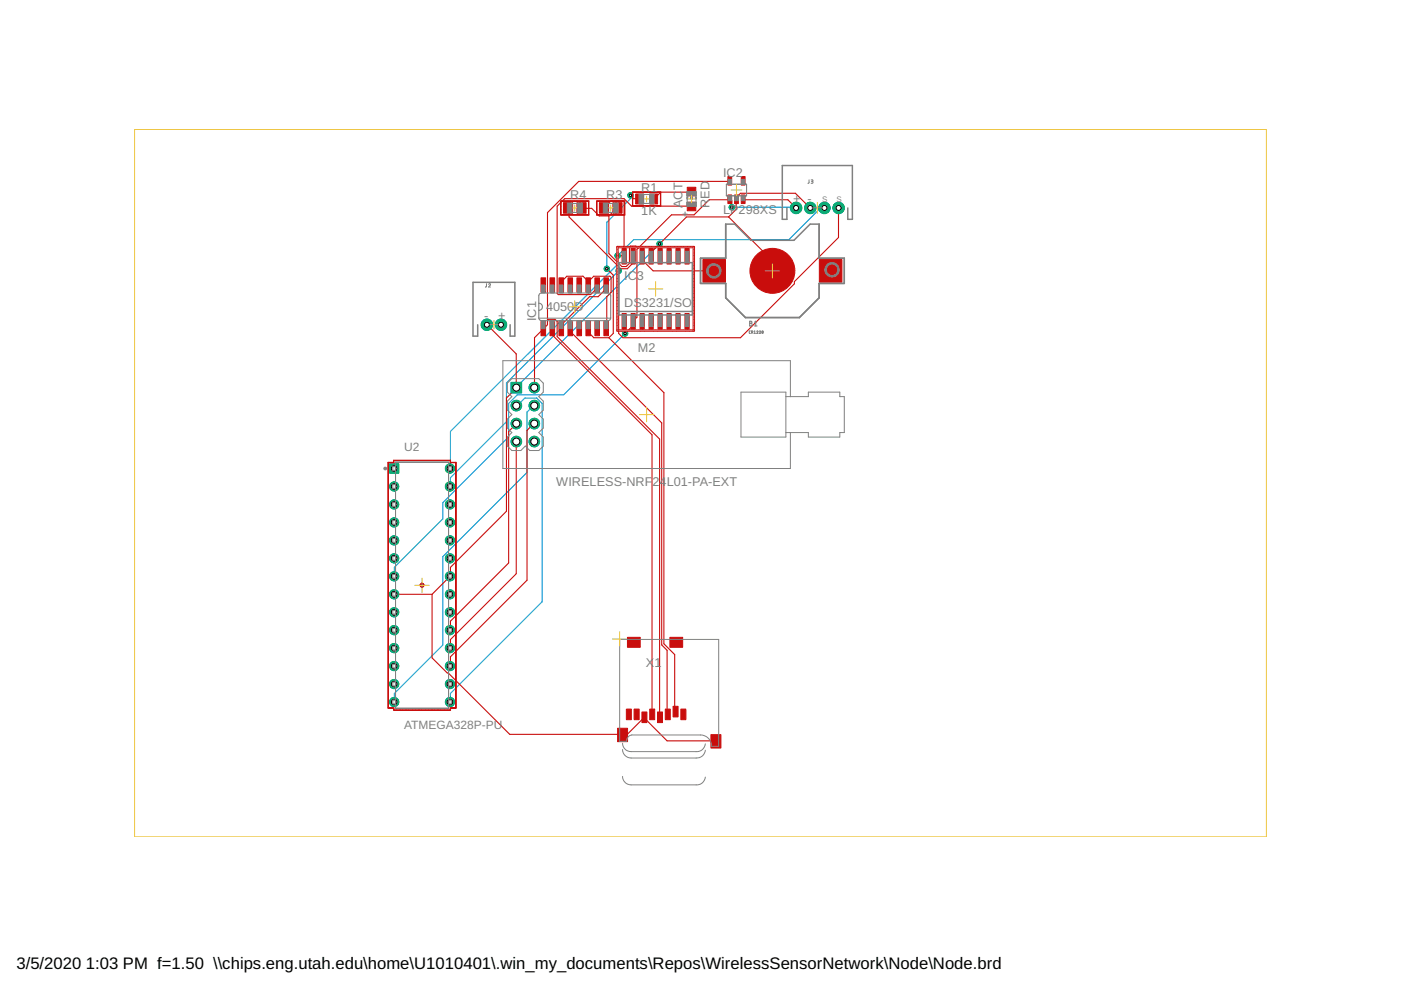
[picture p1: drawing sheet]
<svg xmlns="http://www.w3.org/2000/svg" width="297mm" height="210mm" viewBox="0 0 297 210" stroke-linecap="round" stroke-linejoin="round" font-family="sans-serif">
<defs><g id="words">
<g font-size="3.5">
<text x="3.5" y="205.4">3/5/2020</text>
<text x="18.2" y="205.4">1:03 PM f=1.50 \\chips.eng.utah.edu\home\U1010401\.win_my_documents\Repos\WirelessSensorNetwork\Node\Node.brd</text>
</g>
<g font-size="2.7" fill="#808080">
<text x="136" y="40.7">R1</text>
<text x="144.7" y="40.4" transform="rotate(-90 144.7 40.4)">T</text>
<text x="153.3" y="37.4">IC2</text>
<text x="120.9" y="42.2">R4</text>
<text x="128.5" y="42.2">R3</text>
<text x="136" y="45.6">1K</text>
<text x="144.7" y="44.1" transform="rotate(-90 144.7 44.1)">AC</text>
<text x="150.4" y="44.1" transform="rotate(-90 150.4 44.1)">R</text>
<text x="150.4" y="42.2" transform="rotate(-90 150.4 42.2)">ED</text>
<text x="153.3" y="45.4">LP298XS</text>
<text x="168.2" y="43">+ -</text>
<text x="132.3" y="59.3">IC3</text>
<text x="132.3" y="65">DS3231/SO</text>
<text x="102.6" y="67.8">-</text>
<text x="105.6" y="67.8">+</text>
<text x="113.7" y="68.1" transform="rotate(-90 113.7 68.1)">IC1</text>
<text x="115.8" y="66">4050D</text>
<text x="135.2" y="74.6">M2</text>
<text x="117.9" y="103.1">WIRELESS-NRF</text>
<text x="138.4" y="103.1">2</text>
<text x="139.9" y="103.1">4</text>
<text x="141.4" y="103.1">L01-PA-EXT</text>
<text x="136.9" y="141.4">X</text>
<text x="138.7" y="141.4">1</text>
</g>
<g font-size="2.5" fill="#808080">
<text x="85.7" y="95.5">U2</text>
<text x="85.7" y="154.6">ATMEGA328P-PU</text>
</g>
<g font-size="1.7" fill="#808080">
<text x="174.3" y="42.7">S</text>
<text x="177.3" y="42.7">S</text>
</g>
</g></defs>
<path d="M131.2 57.4l-23.8 23.8v8.2l-11.9 11.9-.1 1.8M133.7 41.4v.7l-5 5v9.9M139.8 51.7l-30.3 30.5M155.2 43.9h13.4l.2 .2M174.8 44.1l-.9 .1-6.6 6.6h-32.9l-3.5 3.4v1.9l-35.4 35.4-.1 7.8M132.5 70.7l-13 13h-9.8l-1.9 1.8v7.1l-13.9 14v3.4l-10.3 10.3v1.9M109.5 86h.2l1.6-1.6h2.5l1.1 1.1v42.1l-19.4 19.4-.1 1.8M113.3 86h-.2l-1.4 1.4v12.8l-17.8 17.8v18.7l-10.3 10.3v1.8M83.6 148.8h.1" fill="none" stroke="#0696d7" stroke-width=".23"/>
<circle cx="103.2" cy="68.9" r="1.21" fill="#0dab76" stroke="#0dab76" stroke-width=".21"/>
<circle cx="103.2" cy="68.9" r=".53" fill="#fff" stroke="#000" stroke-width=".21"/>
<circle cx="106.2" cy="68.9" r="1.21" fill="#0dab76" stroke="#0dab76" stroke-width=".21"/>
<circle cx="106.2" cy="68.9" r=".53" fill="#fff" stroke="#000" stroke-width=".21"/>
<circle cx="168.8" cy="44.1" r="1.21" fill="#0dab76" stroke="#0dab76" stroke-width=".21"/>
<circle cx="168.8" cy="44.1" r=".53" fill="#fff" stroke="#000" stroke-width=".21"/>
<circle cx="171.8" cy="44.1" r="1.21" fill="#0dab76" stroke="#0dab76" stroke-width=".21"/>
<circle cx="171.8" cy="44.1" r=".53" fill="#fff" stroke="#000" stroke-width=".21"/>
<circle cx="174.8" cy="44.1" r="1.21" fill="#0dab76" stroke="#0dab76" stroke-width=".21"/>
<circle cx="174.8" cy="44.1" r=".53" fill="#fff" stroke="#000" stroke-width=".21"/>
<circle cx="177.8" cy="44.1" r="1.21" fill="#0dab76" stroke="#0dab76" stroke-width=".21"/>
<circle cx="177.8" cy="44.1" r=".53" fill="#fff" stroke="#000" stroke-width=".21"/>
<path d="M108.4 81.1h2.2v2.2h-2.2z" fill="#0dab76" stroke="#0dab76" stroke-width=".21"/>
<circle cx="109.5" cy="82.2" r=".74" fill="#fff" stroke="#000" stroke-width=".21"/>
<circle cx="113.3" cy="93.6" r="1.12" fill="#0dab76" stroke="#0dab76" stroke-width=".21"/>
<circle cx="113.3" cy="93.6" r=".74" fill="#fff" stroke="#000" stroke-width=".21"/>
<circle cx="113.3" cy="89.8" r="1.12" fill="#0dab76" stroke="#0dab76" stroke-width=".21"/>
<circle cx="113.3" cy="89.8" r=".74" fill="#fff" stroke="#000" stroke-width=".21"/>
<circle cx="113.3" cy="86" r="1.12" fill="#0dab76" stroke="#0dab76" stroke-width=".21"/>
<circle cx="113.3" cy="86" r=".74" fill="#fff" stroke="#000" stroke-width=".21"/>
<circle cx="113.3" cy="82.2" r="1.12" fill="#0dab76" stroke="#0dab76" stroke-width=".21"/>
<circle cx="113.3" cy="82.2" r=".74" fill="#fff" stroke="#000" stroke-width=".21"/>
<circle cx="109.5" cy="86" r="1.12" fill="#0dab76" stroke="#0dab76" stroke-width=".21"/>
<circle cx="109.5" cy="86" r=".74" fill="#fff" stroke="#000" stroke-width=".21"/>
<circle cx="109.5" cy="89.8" r="1.12" fill="#0dab76" stroke="#0dab76" stroke-width=".21"/>
<circle cx="109.5" cy="89.8" r=".74" fill="#fff" stroke="#000" stroke-width=".21"/>
<circle cx="109.5" cy="93.6" r="1.12" fill="#0dab76" stroke="#0dab76" stroke-width=".21"/>
<circle cx="109.5" cy="93.6" r=".74" fill="#fff" stroke="#000" stroke-width=".21"/>
<path d="M82.6 98.4h1.9v1.9h-1.9z" fill="#0dab76" stroke="#0dab76" stroke-width=".21"/>
<circle cx="83.6" cy="99.3" r=".59" fill="#fff" stroke="#000" stroke-width=".21"/>
<circle cx="83.6" cy="103.1" r=".97" fill="#0dab76" stroke="#0dab76" stroke-width=".21"/>
<circle cx="83.6" cy="103.1" r=".59" fill="#fff" stroke="#000" stroke-width=".21"/>
<circle cx="83.6" cy="107" r=".97" fill="#0dab76" stroke="#0dab76" stroke-width=".21"/>
<circle cx="83.6" cy="107" r=".59" fill="#fff" stroke="#000" stroke-width=".21"/>
<circle cx="83.6" cy="110.8" r=".97" fill="#0dab76" stroke="#0dab76" stroke-width=".21"/>
<circle cx="83.6" cy="110.8" r=".59" fill="#fff" stroke="#000" stroke-width=".21"/>
<circle cx="83.6" cy="114.6" r=".97" fill="#0dab76" stroke="#0dab76" stroke-width=".21"/>
<circle cx="83.6" cy="114.6" r=".59" fill="#fff" stroke="#000" stroke-width=".21"/>
<circle cx="83.6" cy="118.4" r=".97" fill="#0dab76" stroke="#0dab76" stroke-width=".21"/>
<circle cx="83.6" cy="118.4" r=".59" fill="#fff" stroke="#000" stroke-width=".21"/>
<circle cx="83.6" cy="122.2" r=".97" fill="#0dab76" stroke="#0dab76" stroke-width=".21"/>
<circle cx="83.6" cy="122.2" r=".59" fill="#fff" stroke="#000" stroke-width=".21"/>
<circle cx="83.6" cy="126" r=".97" fill="#0dab76" stroke="#0dab76" stroke-width=".21"/>
<circle cx="83.6" cy="126" r=".59" fill="#fff" stroke="#000" stroke-width=".21"/>
<circle cx="83.6" cy="129.8" r=".97" fill="#0dab76" stroke="#0dab76" stroke-width=".21"/>
<circle cx="83.6" cy="129.8" r=".59" fill="#fff" stroke="#000" stroke-width=".21"/>
<circle cx="83.6" cy="133.6" r=".97" fill="#0dab76" stroke="#0dab76" stroke-width=".21"/>
<circle cx="83.6" cy="133.6" r=".59" fill="#fff" stroke="#000" stroke-width=".21"/>
<circle cx="83.6" cy="137.4" r=".97" fill="#0dab76" stroke="#0dab76" stroke-width=".21"/>
<circle cx="83.6" cy="137.4" r=".59" fill="#fff" stroke="#000" stroke-width=".21"/>
<circle cx="83.6" cy="141.2" r=".97" fill="#0dab76" stroke="#0dab76" stroke-width=".21"/>
<circle cx="83.6" cy="141.2" r=".59" fill="#fff" stroke="#000" stroke-width=".21"/>
<circle cx="83.6" cy="145" r=".97" fill="#0dab76" stroke="#0dab76" stroke-width=".21"/>
<circle cx="83.6" cy="145" r=".59" fill="#fff" stroke="#000" stroke-width=".21"/>
<circle cx="83.6" cy="148.8" r=".97" fill="#0dab76" stroke="#0dab76" stroke-width=".21"/>
<circle cx="83.6" cy="148.8" r=".59" fill="#fff" stroke="#000" stroke-width=".21"/>
<circle cx="95.4" cy="148.8" r=".97" fill="#0dab76" stroke="#0dab76" stroke-width=".21"/>
<circle cx="95.4" cy="148.8" r=".59" fill="#fff" stroke="#000" stroke-width=".21"/>
<circle cx="95.4" cy="145" r=".97" fill="#0dab76" stroke="#0dab76" stroke-width=".21"/>
<circle cx="95.4" cy="145" r=".59" fill="#fff" stroke="#000" stroke-width=".21"/>
<circle cx="95.4" cy="141.2" r=".97" fill="#0dab76" stroke="#0dab76" stroke-width=".21"/>
<circle cx="95.4" cy="141.2" r=".59" fill="#fff" stroke="#000" stroke-width=".21"/>
<circle cx="95.4" cy="137.4" r=".97" fill="#0dab76" stroke="#0dab76" stroke-width=".21"/>
<circle cx="95.4" cy="137.4" r=".59" fill="#fff" stroke="#000" stroke-width=".21"/>
<circle cx="95.4" cy="133.6" r=".97" fill="#0dab76" stroke="#0dab76" stroke-width=".21"/>
<circle cx="95.4" cy="133.6" r=".59" fill="#fff" stroke="#000" stroke-width=".21"/>
<circle cx="95.4" cy="129.8" r=".97" fill="#0dab76" stroke="#0dab76" stroke-width=".21"/>
<circle cx="95.4" cy="129.8" r=".59" fill="#fff" stroke="#000" stroke-width=".21"/>
<circle cx="95.4" cy="126" r=".97" fill="#0dab76" stroke="#0dab76" stroke-width=".21"/>
<circle cx="95.4" cy="126" r=".59" fill="#fff" stroke="#000" stroke-width=".21"/>
<circle cx="95.4" cy="122.2" r=".97" fill="#0dab76" stroke="#0dab76" stroke-width=".21"/>
<circle cx="95.4" cy="122.2" r=".59" fill="#fff" stroke="#000" stroke-width=".21"/>
<circle cx="95.4" cy="118.4" r=".97" fill="#0dab76" stroke="#0dab76" stroke-width=".21"/>
<circle cx="95.4" cy="118.4" r=".59" fill="#fff" stroke="#000" stroke-width=".21"/>
<circle cx="95.4" cy="114.6" r=".97" fill="#0dab76" stroke="#0dab76" stroke-width=".21"/>
<circle cx="95.4" cy="114.6" r=".59" fill="#fff" stroke="#000" stroke-width=".21"/>
<circle cx="95.4" cy="110.8" r=".97" fill="#0dab76" stroke="#0dab76" stroke-width=".21"/>
<circle cx="95.4" cy="110.8" r=".59" fill="#fff" stroke="#000" stroke-width=".21"/>
<circle cx="95.4" cy="107" r=".97" fill="#0dab76" stroke="#0dab76" stroke-width=".21"/>
<circle cx="95.4" cy="107" r=".59" fill="#fff" stroke="#000" stroke-width=".21"/>
<circle cx="95.4" cy="103.1" r=".97" fill="#0dab76" stroke="#0dab76" stroke-width=".21"/>
<circle cx="95.4" cy="103.1" r=".59" fill="#fff" stroke="#000" stroke-width=".21"/>
<circle cx="95.4" cy="99.3" r=".97" fill="#0dab76" stroke="#0dab76" stroke-width=".21"/>
<circle cx="95.4" cy="99.3" r=".59" fill="#fff" stroke="#000" stroke-width=".21"/>
<circle cx="139.8" cy="51.7" r=".57" fill="#0dab76" stroke="#0dab76" stroke-width=".21"/>
<circle cx="139.8" cy="51.7" r=".25" fill="#fff" stroke="#000" stroke-width=".21"/>
<circle cx="132.5" cy="70.7" r=".57" fill="#0dab76" stroke="#0dab76" stroke-width=".21"/>
<circle cx="132.5" cy="70.7" r=".25" fill="#fff" stroke="#000" stroke-width=".21"/>
<circle cx="155.2" cy="43.9" r=".57" fill="#0dab76" stroke="#0dab76" stroke-width=".21"/>
<circle cx="155.2" cy="43.9" r=".25" fill="#fff" stroke="#000" stroke-width=".21"/>
<circle cx="131.2" cy="57.4" r=".57" fill="#0dab76" stroke="#0dab76" stroke-width=".21"/>
<circle cx="131.2" cy="57.4" r=".25" fill="#fff" stroke="#000" stroke-width=".21"/>
<circle cx="130.9" cy="54.2" r=".57" fill="#0dab76" stroke="#0dab76" stroke-width=".21"/>
<circle cx="130.9" cy="54.2" r=".25" fill="#fff" stroke="#000" stroke-width=".21"/>
<circle cx="133.7" cy="41.4" r=".57" fill="#0dab76" stroke="#0dab76" stroke-width=".21"/>
<circle cx="133.7" cy="41.4" r=".25" fill="#fff" stroke="#000" stroke-width=".21"/>
<circle cx="128.7" cy="57" r=".57" fill="#0dab76" stroke="#0dab76" stroke-width=".21"/>
<circle cx="128.7" cy="57" r=".25" fill="#fff" stroke="#000" stroke-width=".21"/>
<g fill="#c90d0c" stroke="#c90d0c" stroke-width=".21">
<path d="M145.7 39.7h1.8v1.8h-1.8z"/>
<path d="M145.7 42.9h1.8v1.8h-1.8z"/>
<path d="M149 55h4.8v4.8h-4.8z"/>
<path d="M173.7 55h4.8v4.8h-4.8z"/>
<path d="M114.7 68.1h1v3.1h-1z"/>
<path d="M114.7 58.9h1v3.1h-1z"/>
<path d="M116.6 68.1h1v3.1h-1z"/>
<path d="M118.5 68.1h1v3.1h-1z"/>
<path d="M116.6 58.9h1v3.1h-1z"/>
<path d="M118.5 58.9h1v3.1h-1z"/>
<path d="M120.4 68.1h1v3.1h-1z"/>
<path d="M120.4 58.9h1v3.1h-1z"/>
<path d="M122.3 68.1h1v3.1h-1z"/>
<path d="M122.3 58.9h1v3.1h-1z"/>
<path d="M124.2 68.1h1v3.1h-1z"/>
<path d="M126.1 68.1h1v3.1h-1z"/>
<path d="M124.2 58.9h1v3.1h-1z"/>
<path d="M126.1 58.9h1v3.1h-1z"/>
<path d="M128 68.1h1v3.1h-1z"/>
<path d="M128 58.9h1v3.1h-1z"/>
<path d="M154.3 41.3h.8v1.9h-.8z"/>
<path d="M155.7 41.3h.8v1.9h-.8z"/>
<path d="M157.2 41.3h.8v1.9h-.8z"/>
<path d="M157.2 37.4h.8v1.8h-.8z"/>
<path d="M154.3 37.4h.8v1.8h-.8z"/>
<path d="M133.8 66.5h.9v3.3h-.9z"/>
<path d="M137.6 52.7h.9v3.3h-.9z"/>
<path d="M131.9 66.5h.9v3.3h-.9z"/>
<path d="M135.7 66.5h.9v3.3h-.9z"/>
<path d="M137.6 66.5h.9v3.3h-.9z"/>
<path d="M135.7 52.7h.9v3.3h-.9z"/>
<path d="M139.5 52.7h.9v3.3h-.9z"/>
<path d="M141.4 52.7h.9v3.3h-.9z"/>
<path d="M141.4 66.5h.9v3.3h-.9z"/>
<path d="M145.2 52.7h.9v3.3h-.9z"/>
<path d="M139.5 66.5h.9v3.3h-.9z"/>
<path d="M143.3 66.5h.9v3.3h-.9z"/>
<path d="M143.3 52.7h.9v3.3h-.9z"/>
<path d="M145.2 66.5h.9v3.3h-.9z"/>
<path d="M133.8 52.7h.9v3.3h-.9z"/>
<path d="M131.9 52.7h.9v3.3h-.9z"/>
<path d="M134.8 41.1h1.6v2.1h-1.6z"/>
<path d="M137.8 41.1h1.6v2.1h-1.6z"/>
<path d="M127.1 43h1.9v2.2h-1.9z"/>
<path d="M129.9 43h2v2.2h-2z"/>
<path d="M119.5 43h1.9v2.2h-1.9z"/>
<path d="M122.3 43h2v2.2h-2z"/>
<path d="M130.9 154.4h2.2v2.8h-2.2z"/>
<path d="M150.7 155.8h2.1v2.8h-2.1z"/>
<path d="M133 135.1h2.7v2.1h-2.7z"/>
<path d="M142 135.1h2.7v2.1h-2.7z"/>
<path d="M132.8 150.3h1.1v2.3h-1.1z"/>
<path d="M134.5 150.3h1v2.3h-1z"/>
<path d="M136.1 151h1.1v2.2h-1.1z"/>
<path d="M137.8 150.3h1v2.3h-1z"/>
<path d="M139.4 151h1.1v2.2h-1.1z"/>
<path d="M141.1 150.3h1v2.3h-1z"/>
<path d="M142.7 149.8h1.1v2.2h-1.1z"/>
<path d="M144.4 150.3h1v2.3h-1z"/>
</g>
<circle cx="163.8" cy="57.4" r="4.8" fill="#c90d0c" stroke="#c90d0c" stroke-width=".21"/>
<g fill="none" stroke="#c90d0c" stroke-width=".23">
<path d="M154.7 38.3v.2h-32l-6.6 6.6v23.8l-2.8 2.7v10.6M120.4 44.1l.2 .1v1.8l11 11M123.3 44.1l2.2 .1 1.5 1.6h2.1M124.8 59.7l1.1-1.1h3.4l.3 .2v3.2l-.9 .9v6.7l-.2 .1M124.8 59.7l-.1 .7zM124.8 59.7l-1.2-1.1h-3.4l-1.2 1.1v.7M128.1 44.1l1.5-1.5h2.5l.2 .2v11.4M128.7 57l1.3 1.3v12.4l-.9 .9M129.1 45.8v8l2.7 2.7h1l.7-.7v-3.4l.2-.2h1.1l.5 .4M130.9 44.1l-1.8 1.7M130.9 54.2h1.4M132.3 54.2v.1"/>
<path d="M133.7 41.4l.7 .7 1.2 .1M134.2 54.3l-.1 1.5-1.1 1.2h-1.4M135.3 52.6l-.3 .3v14.4a1.71 1.71 0 0 0-.9 1.8l-1.6 1.6M136.1 54.3l.1 .8 2.3 2.3h12.9M146.6 43.8l-12.7-.1-1.6-1.6h-12.6l-1.6 1.6v18.5l.3 .3h6.8l1.4-1.4v-.7M146.6 40.6l-.1 .1h-6.4l-1.5 1.5M154.5 46h-8.9l-7.4 7.3v.9l-.2 .1M154.5 46l9.1 9.1v2.3h.2M155.2 43.9v-1.3l-.5-.4-4.3 .2-3.2 3.2h-4.8l-7.1 7M157.6 42.2l9.4 .2 1.8 1.7M171.8 44.1l-3.2-3.1h-11.6l-.7 .7v.4l-.2 .3v2l-1.6 1.6M177.8 44.1v6.3l-9.4 9.3v.5l-11.4 11.4h-24.9l-.9-.9v-13.3l.4-.4"/>
<path d="M103.2 68.9h.1M103.3 68.9l6.2 6.1v7.3l-2.1 2.1v24l-11.9 11.9v1.8l-3.9 3.9M116.1 67.7h1.6l.4 .5v3.2l21.7 21.7 .1 59M117.1 69.7l.1 .1v1.3l21 21.1 .1 59.3M120.9 69.7l.2 .1v.7l19.2 19.2v47l1.1 1.2v13.5l.2 .1M124.7 69.7l.1 .8 1.1 1.1h3.2M128.5 60.4l-.1 .9-1.6 1.6h-1.8l-6 6v.8M129.1 71.6l11.7 11.6v53.3l2.2 2.3v11.9l.2 .2M109.5 93.6v28l-14 14-.1 1.8M109.5 89.8l-1.7 1.7v27.9l-12.3 12.3-.1 1.9M113.3 89.8l-1.6 1.4v31.8l-16.2 16.3-.1 1.9M83.6 126h8"/>
<path d="M91.6 126v13.5l3.2 3.2h.2l13.1 13h23.7l.2 .1 .1-.1h.9l3.6-3.6 .1 .2 4.7 4.8 10.4 .1"/>
</g>
<circle cx="103.2" cy="68.9" r="1.21" fill="#0dab76" stroke="#0dab76" stroke-width=".21"/>
<circle cx="103.2" cy="68.9" r=".53" fill="#fff" stroke="#000" stroke-width=".21"/>
<circle cx="106.2" cy="68.9" r="1.21" fill="#0dab76" stroke="#0dab76" stroke-width=".21"/>
<circle cx="106.2" cy="68.9" r=".53" fill="#fff" stroke="#000" stroke-width=".21"/>
<circle cx="168.8" cy="44.1" r="1.21" fill="#0dab76" stroke="#0dab76" stroke-width=".21"/>
<circle cx="168.8" cy="44.1" r=".53" fill="#fff" stroke="#000" stroke-width=".21"/>
<circle cx="171.8" cy="44.1" r="1.21" fill="#0dab76" stroke="#0dab76" stroke-width=".21"/>
<circle cx="171.8" cy="44.1" r=".53" fill="#fff" stroke="#000" stroke-width=".21"/>
<circle cx="174.8" cy="44.1" r="1.21" fill="#0dab76" stroke="#0dab76" stroke-width=".21"/>
<circle cx="174.8" cy="44.1" r=".53" fill="#fff" stroke="#000" stroke-width=".21"/>
<circle cx="177.8" cy="44.1" r="1.21" fill="#0dab76" stroke="#0dab76" stroke-width=".21"/>
<circle cx="177.8" cy="44.1" r=".53" fill="#fff" stroke="#000" stroke-width=".21"/>
<path d="M108.4 81.1h2.2v2.2h-2.2z" fill="#0dab76" stroke="#0dab76" stroke-width=".21"/>
<circle cx="109.5" cy="82.2" r=".74" fill="#fff" stroke="#000" stroke-width=".21"/>
<circle cx="113.3" cy="93.6" r="1.12" fill="#0dab76" stroke="#0dab76" stroke-width=".21"/>
<circle cx="113.3" cy="93.6" r=".74" fill="#fff" stroke="#000" stroke-width=".21"/>
<circle cx="113.3" cy="89.8" r="1.12" fill="#0dab76" stroke="#0dab76" stroke-width=".21"/>
<circle cx="113.3" cy="89.8" r=".74" fill="#fff" stroke="#000" stroke-width=".21"/>
<circle cx="113.3" cy="86" r="1.12" fill="#0dab76" stroke="#0dab76" stroke-width=".21"/>
<circle cx="113.3" cy="86" r=".74" fill="#fff" stroke="#000" stroke-width=".21"/>
<circle cx="113.3" cy="82.2" r="1.12" fill="#0dab76" stroke="#0dab76" stroke-width=".21"/>
<circle cx="113.3" cy="82.2" r=".74" fill="#fff" stroke="#000" stroke-width=".21"/>
<circle cx="109.5" cy="86" r="1.12" fill="#0dab76" stroke="#0dab76" stroke-width=".21"/>
<circle cx="109.5" cy="86" r=".74" fill="#fff" stroke="#000" stroke-width=".21"/>
<circle cx="109.5" cy="89.8" r="1.12" fill="#0dab76" stroke="#0dab76" stroke-width=".21"/>
<circle cx="109.5" cy="89.8" r=".74" fill="#fff" stroke="#000" stroke-width=".21"/>
<circle cx="109.5" cy="93.6" r="1.12" fill="#0dab76" stroke="#0dab76" stroke-width=".21"/>
<circle cx="109.5" cy="93.6" r=".74" fill="#fff" stroke="#000" stroke-width=".21"/>
<path d="M82.6 98.4h1.9v1.9h-1.9z" fill="#0dab76" stroke="#0dab76" stroke-width=".21"/>
<circle cx="83.6" cy="99.3" r=".59" fill="#fff" stroke="#000" stroke-width=".21"/>
<circle cx="83.6" cy="103.1" r=".97" fill="#0dab76" stroke="#0dab76" stroke-width=".21"/>
<circle cx="83.6" cy="103.1" r=".59" fill="#fff" stroke="#000" stroke-width=".21"/>
<circle cx="83.6" cy="107" r=".97" fill="#0dab76" stroke="#0dab76" stroke-width=".21"/>
<circle cx="83.6" cy="107" r=".59" fill="#fff" stroke="#000" stroke-width=".21"/>
<circle cx="83.6" cy="110.8" r=".97" fill="#0dab76" stroke="#0dab76" stroke-width=".21"/>
<circle cx="83.6" cy="110.8" r=".59" fill="#fff" stroke="#000" stroke-width=".21"/>
<circle cx="83.6" cy="114.6" r=".97" fill="#0dab76" stroke="#0dab76" stroke-width=".21"/>
<circle cx="83.6" cy="114.6" r=".59" fill="#fff" stroke="#000" stroke-width=".21"/>
<circle cx="83.6" cy="118.4" r=".97" fill="#0dab76" stroke="#0dab76" stroke-width=".21"/>
<circle cx="83.6" cy="118.4" r=".59" fill="#fff" stroke="#000" stroke-width=".21"/>
<circle cx="83.6" cy="122.2" r=".97" fill="#0dab76" stroke="#0dab76" stroke-width=".21"/>
<circle cx="83.6" cy="122.2" r=".59" fill="#fff" stroke="#000" stroke-width=".21"/>
<circle cx="83.6" cy="126" r=".97" fill="#0dab76" stroke="#0dab76" stroke-width=".21"/>
<circle cx="83.6" cy="126" r=".59" fill="#fff" stroke="#000" stroke-width=".21"/>
<circle cx="83.6" cy="129.8" r=".97" fill="#0dab76" stroke="#0dab76" stroke-width=".21"/>
<circle cx="83.6" cy="129.8" r=".59" fill="#fff" stroke="#000" stroke-width=".21"/>
<circle cx="83.6" cy="133.6" r=".97" fill="#0dab76" stroke="#0dab76" stroke-width=".21"/>
<circle cx="83.6" cy="133.6" r=".59" fill="#fff" stroke="#000" stroke-width=".21"/>
<circle cx="83.6" cy="137.4" r=".97" fill="#0dab76" stroke="#0dab76" stroke-width=".21"/>
<circle cx="83.6" cy="137.4" r=".59" fill="#fff" stroke="#000" stroke-width=".21"/>
<circle cx="83.6" cy="141.2" r=".97" fill="#0dab76" stroke="#0dab76" stroke-width=".21"/>
<circle cx="83.6" cy="141.2" r=".59" fill="#fff" stroke="#000" stroke-width=".21"/>
<circle cx="83.6" cy="145" r=".97" fill="#0dab76" stroke="#0dab76" stroke-width=".21"/>
<circle cx="83.6" cy="145" r=".59" fill="#fff" stroke="#000" stroke-width=".21"/>
<circle cx="83.6" cy="148.8" r=".97" fill="#0dab76" stroke="#0dab76" stroke-width=".21"/>
<circle cx="83.6" cy="148.8" r=".59" fill="#fff" stroke="#000" stroke-width=".21"/>
<circle cx="95.4" cy="148.8" r=".97" fill="#0dab76" stroke="#0dab76" stroke-width=".21"/>
<circle cx="95.4" cy="148.8" r=".59" fill="#fff" stroke="#000" stroke-width=".21"/>
<circle cx="95.4" cy="145" r=".97" fill="#0dab76" stroke="#0dab76" stroke-width=".21"/>
<circle cx="95.4" cy="145" r=".59" fill="#fff" stroke="#000" stroke-width=".21"/>
<circle cx="95.4" cy="141.2" r=".97" fill="#0dab76" stroke="#0dab76" stroke-width=".21"/>
<circle cx="95.4" cy="141.2" r=".59" fill="#fff" stroke="#000" stroke-width=".21"/>
<circle cx="95.4" cy="137.4" r=".97" fill="#0dab76" stroke="#0dab76" stroke-width=".21"/>
<circle cx="95.4" cy="137.4" r=".59" fill="#fff" stroke="#000" stroke-width=".21"/>
<circle cx="95.4" cy="133.6" r=".97" fill="#0dab76" stroke="#0dab76" stroke-width=".21"/>
<circle cx="95.4" cy="133.6" r=".59" fill="#fff" stroke="#000" stroke-width=".21"/>
<circle cx="95.4" cy="129.8" r=".97" fill="#0dab76" stroke="#0dab76" stroke-width=".21"/>
<circle cx="95.4" cy="129.8" r=".59" fill="#fff" stroke="#000" stroke-width=".21"/>
<circle cx="95.4" cy="126" r=".97" fill="#0dab76" stroke="#0dab76" stroke-width=".21"/>
<circle cx="95.4" cy="126" r=".59" fill="#fff" stroke="#000" stroke-width=".21"/>
<circle cx="95.4" cy="122.2" r=".97" fill="#0dab76" stroke="#0dab76" stroke-width=".21"/>
<circle cx="95.4" cy="122.2" r=".59" fill="#fff" stroke="#000" stroke-width=".21"/>
<circle cx="95.4" cy="118.4" r=".97" fill="#0dab76" stroke="#0dab76" stroke-width=".21"/>
<circle cx="95.4" cy="118.4" r=".59" fill="#fff" stroke="#000" stroke-width=".21"/>
<circle cx="95.4" cy="114.6" r=".97" fill="#0dab76" stroke="#0dab76" stroke-width=".21"/>
<circle cx="95.4" cy="114.6" r=".59" fill="#fff" stroke="#000" stroke-width=".21"/>
<circle cx="95.4" cy="110.8" r=".97" fill="#0dab76" stroke="#0dab76" stroke-width=".21"/>
<circle cx="95.4" cy="110.8" r=".59" fill="#fff" stroke="#000" stroke-width=".21"/>
<circle cx="95.4" cy="107" r=".97" fill="#0dab76" stroke="#0dab76" stroke-width=".21"/>
<circle cx="95.4" cy="107" r=".59" fill="#fff" stroke="#000" stroke-width=".21"/>
<circle cx="95.4" cy="103.1" r=".97" fill="#0dab76" stroke="#0dab76" stroke-width=".21"/>
<circle cx="95.4" cy="103.1" r=".59" fill="#fff" stroke="#000" stroke-width=".21"/>
<circle cx="95.4" cy="99.3" r=".97" fill="#0dab76" stroke="#0dab76" stroke-width=".21"/>
<circle cx="95.4" cy="99.3" r=".59" fill="#fff" stroke="#000" stroke-width=".21"/>
<circle cx="139.8" cy="51.7" r=".57" fill="#0dab76" stroke="#0dab76" stroke-width=".21"/>
<circle cx="139.8" cy="51.7" r=".25" fill="#fff" stroke="#000" stroke-width=".21"/>
<circle cx="132.5" cy="70.7" r=".57" fill="#0dab76" stroke="#0dab76" stroke-width=".21"/>
<circle cx="132.5" cy="70.7" r=".25" fill="#fff" stroke="#000" stroke-width=".21"/>
<circle cx="155.2" cy="43.9" r=".57" fill="#0dab76" stroke="#0dab76" stroke-width=".21"/>
<circle cx="155.2" cy="43.9" r=".25" fill="#fff" stroke="#000" stroke-width=".21"/>
<circle cx="131.2" cy="57.4" r=".57" fill="#0dab76" stroke="#0dab76" stroke-width=".21"/>
<circle cx="131.2" cy="57.4" r=".25" fill="#fff" stroke="#000" stroke-width=".21"/>
<circle cx="130.9" cy="54.2" r=".57" fill="#0dab76" stroke="#0dab76" stroke-width=".21"/>
<circle cx="130.9" cy="54.2" r=".25" fill="#fff" stroke="#000" stroke-width=".21"/>
<circle cx="133.7" cy="41.4" r=".57" fill="#0dab76" stroke="#0dab76" stroke-width=".21"/>
<circle cx="133.7" cy="41.4" r=".25" fill="#fff" stroke="#000" stroke-width=".21"/>
<circle cx="128.7" cy="57" r=".57" fill="#0dab76" stroke="#0dab76" stroke-width=".21"/>
<circle cx="128.7" cy="57" r=".25" fill="#fff" stroke="#000" stroke-width=".21"/>
<g fill="#c90d0c" stroke="#c90d0c" stroke-width=".21">
<path d="M130.8 52.3l16.3-.1 .2 .2-.2 .1h-16.2z"/>
<path d="M130.8 70l16.3-.1 .2 .2-.2 .1h-16.2z"/>
<path d="M130.8 52.3l.3 .1v17.7l-.2 .1-.1-.1z"/>
<path d="M147 52.3l.3 .1v17.7l-.2 .1-.1-.1z"/>
<path d="M134.1 40.7h6z"/>
<path d="M140 40.7l.1 3z"/>
<path d="M134.1 43.6l6 .1z"/>
<path d="M134.1 40.7l.1 3z"/>
<path d="M126.5 42.6l6 .1z"/>
<path d="M132.4 42.6l.1 3z"/>
<path d="M126.5 45.6h6z"/>
<path d="M126.5 42.6l.1 3z"/>
<path d="M118.9 42.6l6 .1z"/>
<path d="M124.8 42.6v3z"/>
<path d="M118.9 45.6h6z"/>
<path d="M118.9 42.6v3z"/>
<path d="M88.9 124.1h1.1z"/>
<path d="M89.5 123.5v1.2z"/>
<path d="M83.4 150.5l12.1 .1z"/>
<path d="M95.4 150.1l.1 .5z"/>
<path d="M95.4 150.1h1.3z"/>
<path d="M96.6 98l.1 52.2z"/>
<path d="M95.4 98l1.3 .1z"/>
<path d="M95.4 97.6l.1 .5z"/>
<path d="M83.4 97.6h12.1z"/>
<path d="M83.4 97.6l.1 .5z"/>
<path d="M82.3 98l1.2 .1z"/>
<path d="M82.3 98v52.2z"/>
<path d="M82.3 150.1h1.2z"/>
<path d="M83.4 150.1l.1 .5z"/>
</g>
<circle cx="89.5" cy="124.1" r=".39" fill="#c90d0c" stroke="#c90d0c" stroke-width=".21"/>
<g fill="none" stroke="#808080" stroke-width=".21">
<path d="M171.5 38.1v.7l-.2 .1M172 38.1l.4 .2-.3 .2M172.2 38.5l.2 .3-.4 .1M144.8 45.4h.9M145.2 44.9v1M145.7 41.5v1.4M147.6 41.5v1.4M103.1 60.1v.6l-.2 .2M103.6 60.3l.1-.1h.3l-.4 .7h.4M114.2 67.5h15.3M159.1 70.2l-.2 .1v.3l.2 .1M159.3 70.5h.2"/>
<path d="M159.5 70.5l.1-.2-.3-.1v.5M159.5 70.5l.1 .2M159.9 70.7h.3M159.9 70.3l.1-.1v.5M160.4 70.3l.3-.1v.2l-.3 .3h.3M161 70.3l.2-.1 .1 .2-.3 .3h.3M161.6 70.2a.21 .21 0 0 1 .2 .2 .21 .21 0 0 1-.2 .2zM161.8 70.3l-.2 .3M83.3 98.9h.5v.8h-.5zM83.9 98h11.2v52.2h-11.2zM95.1 98.9h.6v.8h-.6zM107.6 81.2l.9-.9h5.7l1 .9v1.9l-1 1 1 .9v2l-1 .9 1 1v1.9l-1 .9 1 1v1.9l-1 .9h-1.9l-.9-.9-1 .9h-1.9l-.9-.9v-1.9l.9-1-.9-.9v-1.9l.9-1-.9-.9v-2l.9-.9-.9-1z"/>
<path d="M157.1 83.1h9.5v9.6h-9.5zM166.6 84.1h4.8v-1h6.7v1h.9v7.6h-.9v1h-6.7v-1h-4.8M167.6 84.1v-7.6h-61v22.8h61v-7.6M83.3 102.7h.5v.8h-.5zM83.3 106.6h.5v.8h-.5zM83.3 110.4h.5v.8h-.5zM83.3 114.2h.5v.8h-.5zM83.3 118h.5v.8h-.5zM95.1 102.7h.6v.8h-.6zM95.1 106.6h.6v.8h-.6zM95.1 110.4h.6v.8h-.6zM95.1 114.2h.6v.8h-.6z"/>
<path d="M95.1 118h.6v.8h-.6zM83.3 121.8h.5v.8h-.5zM83.3 125.6h.5v.8h-.5zM83.3 129.4h.5v.8h-.5zM83.3 133.2h.5v.8h-.5zM83.3 137h.5v.8h-.5zM95.1 121.8h.6v.8h-.6zM95.1 125.6h.6v.8h-.6zM95.1 129.4h.6v.8h-.6zM95.1 133.2h.6v.8h-.6zM95.1 137h.6v.8h-.6zM131.4 135.6h21v22.6h-1.5a2.36 2.36 0 0 0-2.4-2.4h-14.6a1.21 1.21 0 0 0-1 1.4h-1.5z"/>
<path d="M83.3 140.8h.5v.8h-.5zM83.3 144.6h.5v.8h-.5zM83.3 148.4h.5v.8h-.5zM95.1 140.8h.6v.8h-.6zM95.1 144.6h.6v.8h-.6zM95.1 148.4h.6v.8h-.6zM132 157.6a1.81 1.81 0 0 0 1.8 1.8h13.8a1.81 1.81 0 0 0 1.9-1.7M132 158.9a1.81 1.81 0 0 0 1.8 1.8h13.8a1.81 1.81 0 0 0 1.9-1.6M132 164.6a1.81 1.81 0 0 0 1.8 1.8h13.8a1.81 1.81 0 0 0 1.9-1.6"/>
</g>
<g fill="#808080" stroke="#808080" stroke-width=".21">
<path d="M145.6 41.7h.2v.5h-.2z"/>
<path d="M147.4 41.7h.2v.5h-.2z"/>
<path d="M146.4 41.7h.5v.5h-.5z"/>
<path d="M137.7 41.1h1v2.1h-1z"/>
<path d="M135.5 41.1h1v2.1h-1z"/>
<path d="M145.6 40.6h2v.9h-2z"/>
<path d="M145.6 42.9h2v.9h-2z"/>
<path d="M120.5 60.4h.8v1.7h-.8z"/>
<path d="M114.8 68h.8v1.7h-.8z"/>
<path d="M116.7 68h.8v1.7h-.8z"/>
<path d="M118.6 67.9h.8v1.7h-.8z"/>
<path d="M120.5 68h.8v1.7h-.8z"/>
<path d="M118.6 60.4h.8v1.7h-.8z"/>
<path d="M116.7 60.4h.8v1.7h-.8z"/>
<path d="M114.8 60.4h.8v1.7h-.8z"/>
<path d="M122.4 68h.8v1.7h-.8z"/>
<path d="M124.3 68h.8v1.7h-.8z"/>
<path d="M126.2 68h.8v1.7h-.8z"/>
<path d="M128.1 68h.8v1.7h-.8z"/>
<path d="M122.4 60.4h.8v1.7h-.8z"/>
<path d="M124.3 60.4h.8v1.7h-.8z"/>
<path d="M126.2 60.4h.8v1.7h-.8z"/>
<path d="M128.1 60.4h.8v1.7h-.8z"/>
<path d="M154.3 41.6h.8v.9h-.8z"/>
<path d="M155.8 41.6h.7v.9h-.7z"/>
<path d="M157.2 41.6h.7v.9h-.7z"/>
<path d="M157.2 38h.7v1h-.7z"/>
<path d="M154.3 38h.8v1h-.8z"/>
<path d="M132 66.9h.7v2.3h-.7z"/>
<path d="M133.9 66.9h.7v2.3h-.7z"/>
<path d="M135.8 66.9h.7v2.3h-.7z"/>
<path d="M137.7 66.9h.7v2.3h-.7z"/>
<path d="M139.6 66.9h.7v2.3h-.7z"/>
<path d="M141.5 66.9h.7v2.3h-.7z"/>
<path d="M143.4 66.9h.7v2.3h-.7z"/>
<path d="M145.3 66.9h.7v2.3h-.7z"/>
<path d="M145.3 53.3h.7v2.2h-.7z"/>
<path d="M143.4 53.3h.7v2.2h-.7z"/>
<path d="M141.5 53.3h.7v2.2h-.7z"/>
<path d="M139.6 53.3h.7v2.2h-.7z"/>
<path d="M137.7 53.3h.7v2.2h-.7z"/>
<path d="M135.8 53.3h.7v2.2h-.7z"/>
<path d="M133.9 53.3h.7v2.2h-.7z"/>
<path d="M132 53.3h.7v2.2h-.7z"/>
<path d="M130.1 43h1v2.1h-1z"/>
<path d="M127.9 43h1v2.1h-1z"/>
<path d="M122.5 43h.9v2.1h-.9z"/>
<path d="M120.3 43h.9v2.1h-.9z"/>
</g>
<path d="M131.2 55.7h15.6v11.1h-15.6zM153.9 47.5h1.9l3.4 3.4h9.1l3.5-3.4h1.9v7.3h5.3v5.3h-5.3v3l-4.2 4.2h-11.4l-4.2-4.2v-3h-5.4v-5.3h5.4zM166.8 44.1v2.4h-.9v-11.4h14.8v11.4h-1v-2.4M101.3 68.9v2.4h-1v-11.4h8.9v11.4h-1v-2.4M131.2 66h15.6" fill="none" stroke="#808080" stroke-width=".32"/>
<g fill="none" stroke="#808080" stroke-width=".23">
<path d="M154 39.1h4.3v2.4h-4.3zM121.2 43.1h1.3M121.2 45h1.3M128.9 43.1h1.2M128.9 45h1.2M136.5 41.2h1.2M136.5 43.1h1.2M114.2 64.3a.76 .76 0 0 1 .8 .7 .76 .76 0 0 1-.8 .8M114.4 62.4l.4-.3h14.3l.4 .6v4.9l-.3 .3-.3 .1-14.3-.1-.4-.5v-4.7zM158.9 68.1l.5 .1v.3l-.2 .1 .3 .3-.3 .2h-.3zM158.9 68.6h.3M160 69.1h.5"/>
<path d="M160 68.3l.2-.2v1"/>
</g>
<g fill="#808080" stroke="#808080" stroke-width=".21">
<path d="M150.2 56.4a1.53 1.53 0 0 1 2.4 .2 1.53 1.53 0 0 1-.9 2.3 1.53 1.53 0 0 1-1.9-1.5h.3a1.22 1.22 0 0 1 1.8-1 1.22 1.22 0 0 1 .2 2.1 1.22 1.22 0 0 1-1.9-.8l-.1-.3h-.3z" fill-rule="evenodd"/>
<path d="M175.3 56.2a1.53 1.53 0 0 1 2.4 .2 1.53 1.53 0 0 1-.9 2.3 1.53 1.53 0 0 1-1.9-1.5h.3a1.22 1.22 0 0 1 1.7-1.1 1.22 1.22 0 0 1 .3 2 1.22 1.22 0 0 1-2-.6v-.3h-.3z" fill-rule="evenodd"/>
<circle cx="81.7" cy="99.3" r=".3"/>
</g>
<g fill="none" stroke="#afd134" stroke-width=".21">
<path d="M156.1 39.1v2.3M121.2 44.1h1.3M121.9 43.5v1.2M128.9 44.1h1.2M129.5 43.5v1.2M136.5 42.2h1.2M137.1 41.6v1.2M139 59.7v3.1M145.7 42.2h1.8M146.6 41.3v1.8M155 40.3h2.3M162.2 57.4h3.1"/>
<path d="M163.8 55.9v3M172.1 44.1h2.4M173.3 42.9v2.4M103.8 68.9h1.8M104.7 67.9v1.9M120.6 65h2.5M121.9 63.8v2.5M137.5 61.2h3M135.6 87.9h3M137.1 86.4v3M88 124.1h3M89.5 122.6v3"/>
<path d="M129.9 135.5h3M131.4 134v3"/>
</g>
<path d="M28.5 27.5h240v149.9h-240z" fill="none" stroke="#eec643" stroke-width=".21"/>
<use href="#words"/>
</svg>
